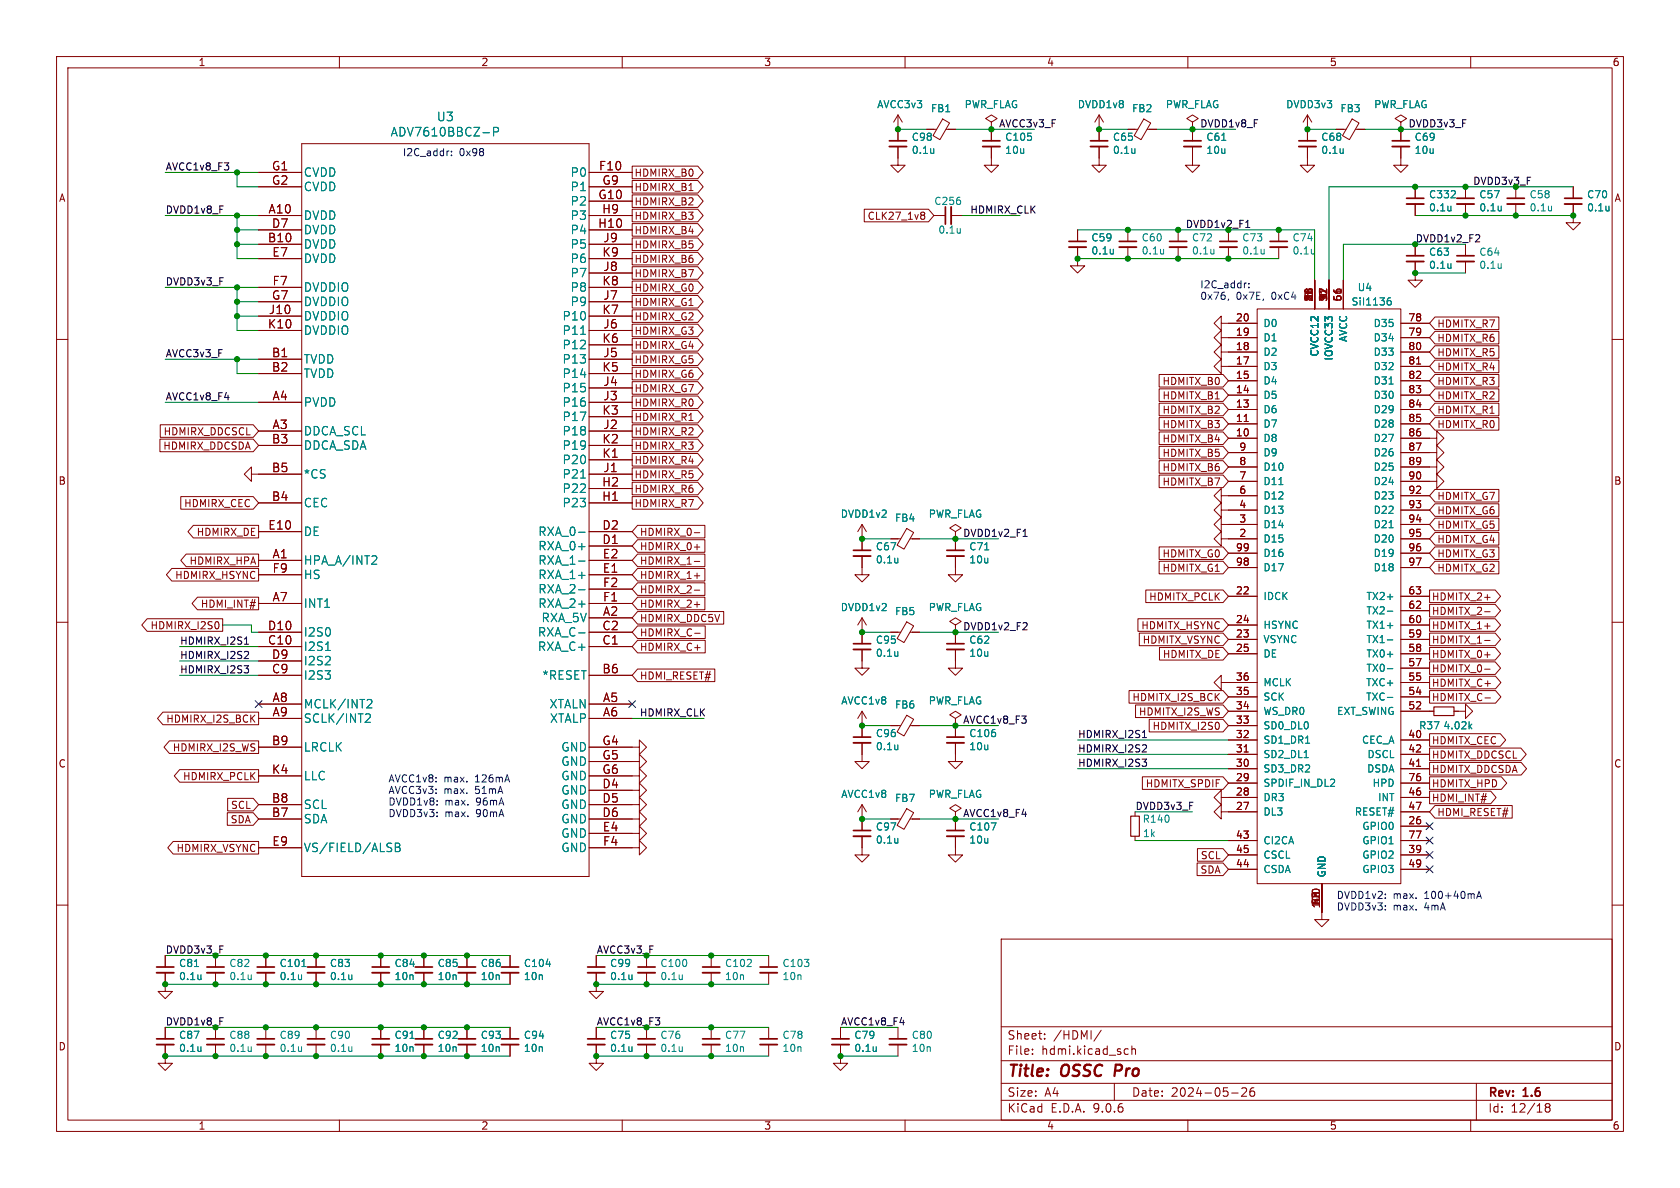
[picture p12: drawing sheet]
<svg xmlns="http://www.w3.org/2000/svg" width="297mm" height="210mm" viewBox="0 0 297 210" stroke-linecap="round" stroke-linejoin="round" font-family="sans-serif">
<defs><g id="words">
<g font-size="2.8" fill="#840000">
<text x="178" y="190.9">Title:</text>
<text x="187.7" y="190.9">OSSC</text>
<text x="197.9" y="190.9">Pro</text>
</g>
<g font-size="2.1" fill="#008484">
<text x="77.1" y="21.6">U3</text>
<text x="69" y="24.3">ADV7610BBCZ-P</text>
<text x="53.6" y="31.5">CVDD</text>
<text x="53.6" y="34">CVDD</text>
<text x="100.8" y="31.5">P0</text>
<text x="100.8" y="34">P1</text>
<text x="53.6" y="39.1">DVDD</text>
<text x="53.6" y="41.6">DVDD</text>
<text x="100.8" y="36.5">P2</text>
<text x="100.8" y="39.1">P3</text>
<text x="100.8" y="41.6">P4</text>
<text x="53.6" y="44.2">DVDD</text>
<text x="53.6" y="46.7">DVDD</text>
<text x="100.8" y="44.2">P5</text>
<text x="100.8" y="46.7">P6</text>
<text x="53.6" y="51.8">DVDDIO</text>
<text x="100.8" y="49.2">P7</text>
<text x="100.8" y="51.8">P8</text>
<text x="53.6" y="54.3">DVDDIO</text>
<text x="53.6" y="56.9">DVDDIO</text>
<text x="53.6" y="59.4">DVDDIO</text>
<text x="99.4" y="56.9">P10</text>
<text x="99.4" y="59.4">P11</text>
<text x="100.8" y="54.3">P9</text>
<text x="53.6" y="64.5">TVDD</text>
<text x="99.4" y="61.9">P12</text>
<text x="99.4" y="64.5">P13</text>
<text x="53.6" y="67">TVDD</text>
<text x="99.4" y="67">P14</text>
<text x="99.4" y="69.6">P15</text>
<text x="53.6" y="72.1">PVDD</text>
<text x="53.6" y="77.2">DDCA_SCL</text>
<text x="99.4" y="72.1">P16</text>
<text x="99.4" y="74.6">P17</text>
<text x="99.4" y="77.2">P18</text>
<text x="53.6" y="79.7">DDCA_SDA</text>
<text x="99.4" y="79.7">P19</text>
<text x="99.4" y="82.3">P20</text>
<text x="53.6" y="84.8">*CS</text>
<text x="53.6" y="89.9">CEC</text>
<text x="99.4" y="84.8">P21</text>
<text x="99.4" y="87.3">P22</text>
<text x="99.4" y="89.9">P23</text>
<text x="53.6" y="95">DE</text>
<text x="95.1" y="95">RXA_0-</text>
<text x="53.6" y="100">HPA_A/INT2</text>
<text x="95.1" y="97.5">RXA_0+</text>
<text x="95.1" y="100">RXA_1-</text>
<text x="53.6" y="102.6">HS</text>
<text x="53.6" y="107.7">INT1</text>
<text x="95.1" y="102.6">RXA_1+</text>
<text x="95.1" y="105.1">RXA_2-</text>
<text x="95.1" y="107.7">RXA_2+</text>
<text x="53.6" y="112.7">I2S0</text>
<text x="95" y="112.7">RXA_C-</text>
<text x="95.7" y="110.2">RXA_5V</text>
<text x="53.6" y="115.3">I2S1</text>
<text x="53.6" y="117.8">I2S2</text>
<text x="95" y="115.3">RXA_C+</text>
<text x="53.6" y="120.4">I2S3</text>
<text x="53.6" y="125.4">MCLK/INT2</text>
<text x="95.8" y="120.4">*RESET</text>
<text x="97.1" y="125.4">XTALN</text>
<text x="53.6" y="128">SCLK/INT2</text>
<text x="97.2" y="128">XTALP</text>
<text x="53.6" y="133.1">LRCLK</text>
<text x="99.2" y="133.1">GND</text>
<text x="99.2" y="135.6">GND</text>
<text x="53.6" y="138.1">LLC</text>
<text x="53.6" y="143.2">SCL</text>
<text x="99.2" y="138.1">GND</text>
<text x="99.2" y="140.7">GND</text>
<text x="99.2" y="143.2">GND</text>
<text x="53.6" y="145.8">SDA</text>
<text x="99.2" y="145.8">GND</text>
<text x="99.2" y="148.3">GND</text>
<text x="53.6" y="150.8">VS/FIELD/ALSB</text>
<text x="99.2" y="150.8">GND</text>
</g>
<g font-size="2.1" fill="#840000">
<text x="48" y="30.2">G1</text>
<text x="48" y="32.8">G2</text>
<text x="105.7" y="35.3">G10</text>
<text x="105.8" y="30.2">F10</text>
<text x="106.4" y="32.8">G9</text>
<text x="47.4" y="37.8">A10</text>
<text x="48" y="40.4">D7</text>
<text x="105.7" y="40.4">H10</text>
<text x="106.4" y="37.8">H9</text>
<text x="47.3" y="42.9">B10</text>
<text x="48.1" y="45.5">E7</text>
<text x="106.4" y="45.5">K9</text>
<text x="106.6" y="42.9">J9</text>
<text x="48" y="53.1">G7</text>
<text x="48.1" y="50.5">F7</text>
<text x="106.4" y="50.5">K8</text>
<text x="106.6" y="48">J8</text>
<text x="106.6" y="53.1">J7</text>
<text x="47.3" y="58.2">K10</text>
<text x="47.5" y="55.6">J10</text>
<text x="106.4" y="55.6">K7</text>
<text x="106.6" y="58.2">J6</text>
<text x="48" y="63.2">B1</text>
<text x="48" y="65.8">B2</text>
<text x="106.4" y="60.7">K6</text>
<text x="106.4" y="65.8">K5</text>
<text x="106.6" y="63.2">J5</text>
<text x="48.1" y="70.9">A4</text>
<text x="106.6" y="68.3">J4</text>
<text x="106.6" y="70.9">J3</text>
<text x="48.1" y="75.9">A3</text>
<text x="106.4" y="73.4">K3</text>
<text x="106.6" y="75.9">J2</text>
<text x="48" y="78.5">B3</text>
<text x="48" y="83.6">B5</text>
<text x="106.4" y="78.5">K2</text>
<text x="106.4" y="81">K1</text>
<text x="106.6" y="83.6">J1</text>
<text x="48" y="88.6">B4</text>
<text x="106.4" y="86.1">H2</text>
<text x="106.4" y="88.6">H1</text>
<text x="47.3" y="93.7">E10</text>
<text x="106.4" y="93.7">D2</text>
<text x="48.1" y="98.8">A1</text>
<text x="48.1" y="101.3">F9</text>
<text x="106.4" y="96.3">D1</text>
<text x="106.5" y="98.8">E2</text>
<text x="106.5" y="101.3">E1</text>
<text x="48.1" y="106.4">A7</text>
<text x="106.5" y="103.9">F2</text>
<text x="106.5" y="106.4">F1</text>
<text x="47.3" y="111.5">D10</text>
<text x="106.4" y="111.5">C2</text>
<text x="106.5" y="109">A2</text>
<text x="47.3" y="114">C10</text>
<text x="48" y="116.6">D9</text>
<text x="48" y="119.1">C9</text>
<text x="106.4" y="114">C1</text>
<text x="106.4" y="119.1">B6</text>
<text x="48.1" y="124.2">A8</text>
<text x="106.5" y="124.2">A5</text>
<text x="48" y="131.8">B9</text>
<text x="48.1" y="126.7">A9</text>
<text x="106.4" y="131.8">G4</text>
<text x="106.5" y="126.7">A6</text>
<text x="48" y="136.9">K4</text>
<text x="106.4" y="134.4">G5</text>
<text x="106.4" y="136.9">G6</text>
<text x="48" y="142">B8</text>
<text x="106.4" y="139.4">D4</text>
<text x="106.4" y="142">D5</text>
<text x="48" y="144.5">B7</text>
<text x="48.1" y="149.6">E9</text>
<text x="106.4" y="144.5">D6</text>
<text x="106.5" y="147.1">E4</text>
<text x="106.5" y="149.6">F4</text>
<text x="178" y="184">Sheet:</text>
<text x="186.2" y="184">/HDMI/</text>
<text x="178" y="186.7">File:</text>
<text x="184.1" y="186.7">hdmi.kicad_sch</text>
<text x="178" y="196.9">KiCad</text>
<text x="178" y="194.1">Size:</text>
<text x="184.7" y="194.1">A4</text>
<text x="185.7" y="196.9">E.D.A.</text>
<text x="193.3" y="196.9">9.0.6</text>
<text x="200" y="194.1">Date:</text>
<text x="207" y="194.1">2024-05-26</text>
<text x="263" y="194.3">Rev:</text>
<text x="263" y="196.9">Id:</text>
<text x="267.1" y="196.9">12/18</text>
<text x="269.4" y="194.3">1.6</text>
</g>
<g font-size="1.8" fill="#840000">
<text x="35" y="11.9">1</text>
<text x="85" y="11.9">2</text>
<text x="135" y="11.9">3</text>
<text x="185" y="11.9">4</text>
<text x="235" y="11.9">5</text>
<text x="285" y="11.9">6</text>
<text x="10.3" y="35.9">A</text>
<text x="112.1" y="34">HDMIRX_B1</text>
<text x="112.1" y="31.4">HDMIRX_B0</text>
<text x="285.3" y="35.9">A</text>
<text x="112.1" y="41.6">HDMIRX_B4</text>
<text x="112.1" y="36.5">HDMIRX_B2</text>
<text x="112.1" y="39.1">HDMIRX_B3</text>
<text x="153.3" y="39.1">CLK27_1v8</text>
<text x="112.1" y="46.7">HDMIRX_B6</text>
<text x="112.1" y="44.1">HDMIRX_B5</text>
<text x="112.1" y="51.8">HDMIRX_G0</text>
<text x="112.1" y="49.2">HDMIRX_B7</text>
<text x="232.2" y="53.4" transform="rotate(-90 232.2 53.4)">16</text>
<text x="232.2" y="53.4" transform="rotate(-90 232.2 53.4)">21</text>
<text x="232.2" y="53.4" transform="rotate(-90 232.2 53.4)">85</text>
<text x="234.7" y="53.4" transform="rotate(-90 234.7 53.4)">12</text>
<text x="234.7" y="53.4" transform="rotate(-90 234.7 53.4)">91</text>
<text x="234.7" y="52.8" transform="rotate(-90 234.7 52.8)">1</text>
<text x="237.2" y="53.4" transform="rotate(-90 237.2 53.4)">56</text>
<text x="237.2" y="53.4" transform="rotate(-90 237.2 53.4)">61</text>
<text x="112.1" y="54.3">HDMIRX_G1</text>
<text x="112.1" y="59.4">HDMIRX_G3</text>
<text x="112.1" y="56.8">HDMIRX_G2</text>
<text x="218.4" y="56.9">20</text>
<text x="218.4" y="59.4">19</text>
<text x="248.9" y="56.9">78</text>
<text x="248.9" y="59.4">79</text>
<text x="254" y="58.1">HDMITX_R7</text>
<text x="112.1" y="64.5">HDMIRX_G5</text>
<text x="112.1" y="61.9">HDMIRX_G4</text>
<text x="218.4" y="62">18</text>
<text x="218.4" y="64.5">17</text>
<text x="248.9" y="62">80</text>
<text x="248.9" y="64.5">81</text>
<text x="254" y="65.7">HDMITX_R4</text>
<text x="254" y="63.2">HDMITX_R5</text>
<text x="254" y="60.6">HDMITX_R6</text>
<text x="112.1" y="67">HDMIRX_G6</text>
<text x="112.1" y="69.5">HDMIRX_G7</text>
<text x="205.4" y="70.8">HDMITX_B1</text>
<text x="205.4" y="68.3">HDMITX_B0</text>
<text x="218.4" y="67.1">15</text>
<text x="218.4" y="69.6">14</text>
<text x="248.9" y="67.1">82</text>
<text x="248.9" y="69.6">83</text>
<text x="254" y="68.3">HDMITX_R3</text>
<text x="254" y="70.8">HDMITX_R2</text>
<text x="28.8" y="77.2">HDMIRX_DDCSCL</text>
<text x="112.1" y="77.2">HDMIRX_R2</text>
<text x="112.1" y="74.6">HDMIRX_R1</text>
<text x="112.1" y="72.1">HDMIRX_R0</text>
<text x="205.4" y="75.9">HDMITX_B3</text>
<text x="205.4" y="73.3">HDMITX_B2</text>
<text x="218.4" y="72.1">13</text>
<text x="218.4" y="74.7">11</text>
<text x="218.4" y="77.2">10</text>
<text x="248.9" y="72.1">84</text>
<text x="248.9" y="74.7">85</text>
<text x="248.9" y="77.2">86</text>
<text x="254" y="73.3">HDMITX_R1</text>
<text x="254" y="75.9">HDMITX_R0</text>
<text x="28.8" y="79.7">HDMIRX_DDCSDA</text>
<text x="112.1" y="82.2">HDMIRX_R4</text>
<text x="112.1" y="79.7">HDMIRX_R3</text>
<text x="205.4" y="78.4">HDMITX_B4</text>
<text x="205.4" y="81">HDMITX_B5</text>
<text x="205.4" y="83.5">HDMITX_B6</text>
<text x="219" y="79.8">9</text>
<text x="219" y="82.3">8</text>
<text x="248.9" y="79.8">87</text>
<text x="248.9" y="82.3">89</text>
<text x="10.3" y="85.9">B</text>
<text x="32.5" y="89.9">HDMIRX_CEC</text>
<text x="112.1" y="89.9">HDMIRX_R7</text>
<text x="112.1" y="87.3">HDMIRX_R6</text>
<text x="112.1" y="84.8">HDMIRX_R5</text>
<text x="205.4" y="86">HDMITX_B7</text>
<text x="219" y="84.8">7</text>
<text x="219" y="87.4">6</text>
<text x="219" y="89.9">4</text>
<text x="248.9" y="84.8">90</text>
<text x="248.9" y="87.4">92</text>
<text x="248.9" y="89.9">93</text>
<text x="254" y="88.6">HDMITX_G7</text>
<text x="285.3" y="85.9">B</text>
<text x="34.7" y="94.9">HDMIRX_DE</text>
<text x="113" y="94.9">HDMIRX_0-</text>
<text x="219" y="92.5">3</text>
<text x="219" y="95">2</text>
<text x="248.9" y="92.5">94</text>
<text x="248.9" y="95">95</text>
<text x="254" y="91.1">HDMITX_G6</text>
<text x="254" y="93.7">HDMITX_G5</text>
<text x="33.4" y="100">HDMIRX_HPA</text>
<text x="113" y="97.5">HDMIRX_0+</text>
<text x="113" y="100">HDMIRX_1-</text>
<text x="205.4" y="101.3">HDMITX_G1</text>
<text x="205.4" y="98.7">HDMITX_G0</text>
<text x="218.4" y="97.5">99</text>
<text x="218.4" y="100.1">98</text>
<text x="248.9" y="97.5">96</text>
<text x="248.9" y="100.1">97</text>
<text x="254" y="98.7">HDMITX_G3</text>
<text x="254" y="96.2">HDMITX_G4</text>
<text x="254" y="101.3">HDMITX_G2</text>
<text x="30.9" y="102.6">HDMIRX_HSYNC</text>
<text x="35.4" y="107.6">HDMI_INT#</text>
<text x="113" y="105.1">HDMIRX_2-</text>
<text x="113" y="102.6">HDMIRX_1+</text>
<text x="113" y="107.6">HDMIRX_2+</text>
<text x="203.1" y="106.4">HDMITX_PCLK</text>
<text x="218.4" y="105.2">22</text>
<text x="248.9" y="105.2">63</text>
<text x="248.9" y="107.7">62</text>
<text x="253" y="106.4">HDMITX_2+</text>
<text x="26.5" y="111.4">HDMIRX_I2S0</text>
<text x="113" y="110.2">HDMIRX_DDC5V</text>
<text x="113" y="112.7">HDMIRX_C-</text>
<text x="201.7" y="111.4">HDMITX_HSYNC</text>
<text x="201.9" y="114">HDMITX_VSYNC</text>
<text x="218.4" y="110.2">24</text>
<text x="218.4" y="112.8">23</text>
<text x="248.9" y="110.2">60</text>
<text x="248.9" y="112.8">59</text>
<text x="253" y="114">HDMITX_1-</text>
<text x="253" y="111.4">HDMITX_1+</text>
<text x="253" y="108.9">HDMITX_2-</text>
<text x="113" y="115.3">HDMIRX_C+</text>
<text x="205.5" y="116.5">HDMITX_DE</text>
<text x="218.4" y="115.3">25</text>
<text x="248.9" y="115.3">58</text>
<text x="248.9" y="117.9">57</text>
<text x="253" y="116.5">HDMITX_0+</text>
<text x="253" y="119.1">HDMITX_0-</text>
<text x="113" y="120.3">HDMI_RESET#</text>
<text x="200.1" y="124.1">HDMITX_I2S_BCK</text>
<text x="218.4" y="120.4">36</text>
<text x="218.4" y="122.9">35</text>
<text x="218.4" y="125.5">34</text>
<text x="248.9" y="120.4">55</text>
<text x="248.9" y="122.9">54</text>
<text x="248.9" y="125.5">52</text>
<text x="253" y="124.1">HDMITX_C-</text>
<text x="253" y="121.6">HDMITX_C+</text>
<text x="29.3" y="128">HDMIRX_I2S_BCK</text>
<text x="201.2" y="126.7">HDMITX_I2S_WS</text>
<text x="203.7" y="129.2">HDMITX_I2S0</text>
<text x="218.4" y="128">33</text>
<text x="218.4" y="130.6">32</text>
<text x="248.9" y="130.6">40</text>
<text x="253" y="131.8">HDMITX_CEC</text>
<text x="10.3" y="135.9">C</text>
<text x="30.4" y="133">HDMIRX_I2S_WS</text>
<text x="218.4" y="133.1">31</text>
<text x="218.4" y="135.6">30</text>
<text x="248.9" y="133.1">42</text>
<text x="248.9" y="135.6">41</text>
<text x="253" y="134.3">HDMITX_DDCSCL</text>
<text x="253" y="136.8">HDMITX_DDCSDA</text>
<text x="285.3" y="135.9">C</text>
<text x="32.3" y="138.1">HDMIRX_PCLK</text>
<text x="40.7" y="143.2">SCL</text>
<text x="202.5" y="139.4">HDMITX_SPDIF</text>
<text x="218.4" y="138.2">29</text>
<text x="218.4" y="140.7">28</text>
<text x="218.4" y="143.3">27</text>
<text x="248.9" y="138.2">76</text>
<text x="248.9" y="140.7">46</text>
<text x="248.9" y="143.3">47</text>
<text x="253" y="139.4">HDMITX_HPD</text>
<text x="253" y="141.9">HDMI_INT#</text>
<text x="40.7" y="145.7">SDA</text>
<text x="218.4" y="148.3">43</text>
<text x="248.9" y="145.8">26</text>
<text x="248.9" y="148.3">77</text>
<text x="254" y="144.5">HDMI_RESET#</text>
<text x="31.1" y="150.8">HDMIRX_VSYNC</text>
<text x="212.1" y="154.6">SDA</text>
<text x="212.2" y="152.1">SCL</text>
<text x="218.4" y="150.9">45</text>
<text x="218.4" y="153.4">44</text>
<text x="248.9" y="150.9">39</text>
<text x="248.9" y="153.4">49</text>
<text x="233.4" y="160.1" transform="rotate(-90 233.4 160.1)">53</text>
<text x="233.4" y="160.1" transform="rotate(-90 233.4 160.1)">EP</text>
<text x="10.3" y="185.9">D</text>
<text x="285.3" y="185.9">D</text>
<text x="35" y="199.9">1</text>
<text x="85" y="199.9">2</text>
<text x="135" y="199.9">3</text>
<text x="185" y="199.9">4</text>
<text x="235" y="199.9">5</text>
<text x="285" y="199.9">6</text>
</g>
<g font-size="1.8" fill="#008484">
<text x="155" y="19.3">AVCC3v3</text>
<text x="164.5" y="20">FB1</text>
<text x="170.4" y="19.3">PWR_FLAG</text>
<text x="190.4" y="19.3">DVDD1v8</text>
<text x="200" y="20">FB2</text>
<text x="206" y="19.3">PWR_FLAG</text>
<text x="227.3" y="19.3">DVDD3v3</text>
<text x="236.9" y="20">FB3</text>
<text x="242.8" y="19.3">PWR_FLAG</text>
<text x="161.1" y="25.1">C98</text>
<text x="161.1" y="27.4">0.1u</text>
<text x="177.6" y="25.1">C105</text>
<text x="177.6" y="27.4">10u</text>
<text x="196.7" y="25.1">C65</text>
<text x="196.7" y="27.4">0.1u</text>
<text x="213.2" y="25.1">C61</text>
<text x="213.2" y="27.4">10u</text>
<text x="233.5" y="25.1">C68</text>
<text x="233.5" y="27.4">0.1u</text>
<text x="250" y="25.1">C69</text>
<text x="250" y="27.4">10u</text>
<text x="252.5" y="35.3">C332</text>
<text x="261.4" y="35.3">C57</text>
<text x="270.3" y="35.3">C58</text>
<text x="280.5" y="35.3">C70</text>
<text x="165.1" y="36.4">C256</text>
<text x="165.8" y="41.5">0.1u</text>
<text x="252.5" y="37.6">0.1u</text>
<text x="261.4" y="37.6">0.1u</text>
<text x="270.3" y="37.6">0.1u</text>
<text x="280.5" y="37.6">0.1u</text>
<text x="192.8" y="42.9">C59</text>
<text x="192.8" y="45.2">0.1u</text>
<text x="201.7" y="42.9">C60</text>
<text x="201.7" y="45.2">0.1u</text>
<text x="210.6" y="42.9">C72</text>
<text x="210.6" y="45.2">0.1u</text>
<text x="219.5" y="42.9">C73</text>
<text x="219.5" y="45.2">0.1u</text>
<text x="228.4" y="42.9">C74</text>
<text x="228.4" y="45.2">0.1u</text>
<text x="252.5" y="45.4">C63</text>
<text x="252.5" y="47.7">0.1u</text>
<text x="261.4" y="45.4">C64</text>
<text x="261.4" y="47.7">0.1u</text>
<text x="239.9" y="51.7">U4</text>
<text x="223.3" y="58">D0</text>
<text x="238.8" y="54.2">SiI1136</text>
<text x="242.7" y="58">D35</text>
<text x="223.3" y="60.6">D1</text>
<text x="223.3" y="63.1">D2</text>
<text x="223.3" y="65.6">D3</text>
<text x="233.3" y="63.1" transform="rotate(-90 233.3 63.1)">CVCC12</text>
<text x="235.8" y="63.8" transform="rotate(-90 235.8 63.8)">IOVCC33</text>
<text x="238.4" y="60.5" transform="rotate(-90 238.4 60.5)">AVCC</text>
<text x="242.7" y="60.6">D34</text>
<text x="242.7" y="63.1">D33</text>
<text x="242.7" y="65.6">D32</text>
<text x="223.3" y="68.2">D4</text>
<text x="223.3" y="70.7">D5</text>
<text x="242.7" y="68.2">D31</text>
<text x="242.7" y="70.7">D30</text>
<text x="223.3" y="73.3">D6</text>
<text x="223.3" y="75.8">D7</text>
<text x="242.7" y="73.3">D29</text>
<text x="242.7" y="75.8">D28</text>
<text x="223.3" y="78.3">D8</text>
<text x="223.3" y="80.9">D9</text>
<text x="223.3" y="83.4">D10</text>
<text x="242.7" y="78.3">D27</text>
<text x="242.7" y="80.9">D26</text>
<text x="242.7" y="83.4">D25</text>
<text x="223.3" y="86">D11</text>
<text x="223.3" y="88.5">D12</text>
<text x="242.7" y="86">D24</text>
<text x="242.7" y="88.5">D23</text>
<text x="148.5" y="91.7">DVDD1v2</text>
<text x="158.1" y="92.4">FB4</text>
<text x="164.1" y="91.7">PWR_FLAG</text>
<text x="223.3" y="91">D13</text>
<text x="223.3" y="93.6">D14</text>
<text x="242.7" y="91">D22</text>
<text x="242.7" y="93.6">D21</text>
<text x="154.7" y="97.5">C67</text>
<text x="154.7" y="99.8">0.1u</text>
<text x="171.3" y="97.5">C71</text>
<text x="171.3" y="99.8">10u</text>
<text x="223.3" y="96.1">D15</text>
<text x="223.3" y="98.7">D16</text>
<text x="223.3" y="101.2">D17</text>
<text x="242.7" y="96.1">D20</text>
<text x="242.7" y="98.7">D19</text>
<text x="242.7" y="101.2">D18</text>
<text x="223.3" y="106.3">IDCK</text>
<text x="241.5" y="106.3">TX2+</text>
<text x="148.5" y="108.2">DVDD1v2</text>
<text x="154.7" y="114">C95</text>
<text x="158.1" y="108.9">FB5</text>
<text x="164.1" y="108.2">PWR_FLAG</text>
<text x="171.3" y="114">C62</text>
<text x="223.3" y="111.4">HSYNC</text>
<text x="223.3" y="113.9">VSYNC</text>
<text x="241.5" y="108.8">TX2-</text>
<text x="241.5" y="111.4">TX1+</text>
<text x="241.5" y="113.9">TX1-</text>
<text x="154.7" y="116.3">0.1u</text>
<text x="171.3" y="116.3">10u</text>
<text x="223.3" y="116.4">DE</text>
<text x="241.5" y="116.4">TX0+</text>
<text x="241.5" y="119">TX0-</text>
<text x="148.6" y="124.7">AVCC1v8</text>
<text x="158.1" y="125.5">FB6</text>
<text x="164.1" y="124.7">PWR_FLAG</text>
<text x="223.3" y="121.5">MCLK</text>
<text x="223.3" y="124.1">SCK</text>
<text x="241.4" y="121.5">TXC+</text>
<text x="241.4" y="124.1">TXC-</text>
<text x="154.7" y="130.5">C96</text>
<text x="171.3" y="130.5">C106</text>
<text x="223.3" y="126.6">WS_DR0</text>
<text x="223.3" y="129.1">SD0_DL0</text>
<text x="223.3" y="131.7">SD1_DR1</text>
<text x="236.3" y="126.6">EXT_SWING</text>
<text x="240.7" y="131.7">CEC_A</text>
<text x="250.8" y="129.1">R37</text>
<text x="255.1" y="129.1">4.02k</text>
<text x="154.7" y="132.8">0.1u</text>
<text x="171.3" y="132.8">10u</text>
<text x="223.3" y="134.2">SD2_DL1</text>
<text x="223.3" y="136.8">SD3_DR2</text>
<text x="241.6" y="136.8">DSDA</text>
<text x="241.7" y="134.2">DSCL</text>
<text x="148.6" y="141.2">AVCC1v8</text>
<text x="158.1" y="142">FB7</text>
<text x="164.1" y="141.2">PWR_FLAG</text>
<text x="223.3" y="139.3">SPDIF_IN_DL2</text>
<text x="223.3" y="141.8">DR3</text>
<text x="242.6" y="139.3">HPD</text>
<text x="243.5" y="141.8">INT</text>
<text x="154.7" y="147">C97</text>
<text x="154.7" y="149.3">0.1u</text>
<text x="171.3" y="147">C107</text>
<text x="171.3" y="149.3">10u</text>
<text x="201.9" y="145.6">R140</text>
<text x="202" y="148.2">1k</text>
<text x="223.3" y="144.4">DL3</text>
<text x="223.3" y="149.5">CI2CA</text>
<text x="239.4" y="144.4">RESET#</text>
<text x="240.7" y="146.9">GPIO0</text>
<text x="240.7" y="149.5">GPIO1</text>
<text x="223.3" y="152">CSCL</text>
<text x="223.3" y="154.5">CSDA</text>
<text x="234.5" y="155.2" transform="rotate(-90 234.5 155.2)">GND</text>
<text x="240.7" y="152">GPIO2</text>
<text x="240.7" y="154.5">GPIO3</text>
<text x="31.6" y="171.1">C81</text>
<text x="31.6" y="173.5">0.1u</text>
<text x="40.4" y="171.1">C82</text>
<text x="40.4" y="173.5">0.1u</text>
<text x="49.3" y="171.1">C101</text>
<text x="49.3" y="173.5">0.1u</text>
<text x="58.2" y="171.1">C83</text>
<text x="58.2" y="173.5">0.1u</text>
<text x="69.7" y="171.1">C84</text>
<text x="69.7" y="173.5">10n</text>
<text x="77.3" y="171.1">C85</text>
<text x="77.3" y="173.5">10n</text>
<text x="84.9" y="171.1">C86</text>
<text x="84.9" y="173.5">10n</text>
<text x="92.5" y="171.1">C104</text>
<text x="92.5" y="173.5">10n</text>
<text x="107.8" y="171.1">C99</text>
<text x="107.8" y="173.5">0.1u</text>
<text x="116.6" y="171.1">C100</text>
<text x="116.6" y="173.5">0.1u</text>
<text x="128.1" y="171.1">C102</text>
<text x="128.1" y="173.5">10n</text>
<text x="138.2" y="171.1">C103</text>
<text x="138.2" y="173.5">10n</text>
<text x="31.6" y="183.8">C87</text>
<text x="40.4" y="183.8">C88</text>
<text x="49.3" y="183.8">C89</text>
<text x="58.2" y="183.8">C90</text>
<text x="69.7" y="183.8">C91</text>
<text x="77.3" y="183.8">C92</text>
<text x="84.9" y="183.8">C93</text>
<text x="92.5" y="183.8">C94</text>
<text x="107.8" y="183.8">C75</text>
<text x="116.6" y="183.8">C76</text>
<text x="128.1" y="183.8">C77</text>
<text x="138.2" y="183.8">C78</text>
<text x="150.9" y="183.8">C79</text>
<text x="161.1" y="183.8">C80</text>
<text x="31.6" y="186.2">0.1u</text>
<text x="40.4" y="186.2">0.1u</text>
<text x="49.3" y="186.2">0.1u</text>
<text x="58.2" y="186.2">0.1u</text>
<text x="69.7" y="186.2">10n</text>
<text x="77.3" y="186.2">10n</text>
<text x="84.9" y="186.2">10n</text>
<text x="92.5" y="186.2">10n</text>
<text x="107.8" y="186.2">0.1u</text>
<text x="116.6" y="186.2">0.1u</text>
<text x="128.1" y="186.2">10n</text>
<text x="138.2" y="186.2">10n</text>
<text x="150.9" y="186.2">0.1u</text>
<text x="161.1" y="186.2">10n</text>
</g>
<g font-size="1.8">
<text x="176.5" y="22.6">AVCC3v3_F</text>
<text x="212.1" y="22.6">DVDD1v8_F</text>
<text x="248.9" y="22.6">DVDD3v3_F</text>
<text x="29.2" y="30.2">AVCC1v8_F3</text>
<text x="29.2" y="37.8">DVDD1v8_F</text>
<text x="171.4" y="37.8">HDMIRX_CLK</text>
<text x="29.2" y="50.5">DVDD3v3_F</text>
<text x="29.2" y="63.2">AVCC3v3_F</text>
<text x="29.2" y="70.9">AVCC1v8_F4</text>
<text x="170.2" y="95">DVDD1v2_F1</text>
<text x="170.2" y="111.5">DVDD1v2_F2</text>
<text x="31.7" y="119.1">HDMIRX_I2S3</text>
<text x="31.7" y="116.6">HDMIRX_I2S2</text>
<text x="31.7" y="114">HDMIRX_I2S1</text>
<text x="113" y="126.7">HDMIRX_CLK</text>
<text x="170.2" y="128">AVCC1v8_F3</text>
<text x="190.5" y="130.5">HDMIRX_I2S1</text>
<text x="190.5" y="135.6">HDMIRX_I2S3</text>
<text x="190.5" y="133.1">HDMIRX_I2S2</text>
<text x="200.7" y="143.2">DVDD3v3_F</text>
<text x="170.2" y="144.5">AVCC1v8_F4</text>
<text x="148.6" y="181.3">AVCC1v8_F4</text>
</g>
<g font-size="1.8" fill="#0000c2">
<text x="71.1" y="27.7">I2C_addr:</text>
<text x="81.2" y="27.7">0x98</text>
<text x="212.1" y="51">I2C_addr:</text>
<text x="212.1" y="53.1">0x76,</text>
<text x="218.5" y="53.1">0x7E,</text>
<text x="224.9" y="53.1">0xC4</text>
<text x="68.6" y="138.4">AVCC1v8:</text>
<text x="68.6" y="140.4">AVCC3v3:</text>
<text x="68.6" y="142.5">DVDD1v8:</text>
<text x="78.5" y="138.4">max.</text>
<text x="78.5" y="140.4">max.</text>
<text x="78.6" y="142.5">max.</text>
<text x="84.1" y="138.4">126mA</text>
<text x="84.1" y="140.4">51mA</text>
<text x="84.3" y="142.5">96mA</text>
<text x="68.6" y="144.5">DVDD3v3:</text>
<text x="78.6" y="144.5">max.</text>
<text x="84.3" y="144.5">90mA</text>
<text x="236.2" y="159">DVDD1v2:</text>
<text x="236.2" y="161">DVDD3v3:</text>
<text x="246.3" y="159">max.</text>
<text x="246.3" y="161">max.</text>
<text x="251.9" y="159">100+40mA</text>
<text x="251.9" y="161">4mA</text>
</g>
<g font-size="1.8" fill="#008400">
<text x="260.3" y="32.8">DVDD3v3_F</text>
<text x="209.5" y="40.4">DVDD1v2_F1</text>
<text x="250.2" y="42.9">DVDD1v2_F2</text>
<text x="29.2" y="168.6">DVDD3v3_F</text>
<text x="105.4" y="168.6">AVCC3v3_F</text>
<text x="29.2" y="181.3">DVDD1v8_F</text>
<text x="105.4" y="181.3">AVCC1v8_F3</text>
</g>
</g></defs>
<g fill="none" stroke="#840000" stroke-width=".18">
<path d="M10 10h277v190h-277zM12 12h273v186h-273zM60 10v2M110 10v2M160 10v2M210 10v2M260 10v2M45.7 30.5h7.6M45.7 33h7.6M45.7 38.1h7.6M53.3 25.4h50.8v129.5h-50.8zM104.1 30.5h7.7"/>
<path d="M104.1 33h7.7M104.1 38.1h7.7M104.1 35.6h7.7M111.8 31.9h11.6l.9 1.1-.9 1.1h-11.6zM111.8 29.4h11.6l.9 1.1-.9 1.1h-11.6zM111.8 39.5h11.6l.9 1.1-.9 1.2h-11.6zM111.8 34.4h11.6l.9 1.2-.9 1.1h-11.6zM111.8 37h11.6l.9 1.1-.9 1.1h-11.6zM121.8 33.7h.7M152.8 37h11.3l1 1.1-1 1.1h-11.3zM158.7 25.9v3.3h1.3l-1.3 1.3-1.2-1.3h1.2M158.7 20.3v4.6"/>
<path d="M158.7 20.3l-.7 1.3M158.7 20.3l.8 1.3M163 37.5h.2l.3 .2-.3 .3M163 38h.2M163.2 38l.3 .3v.2l-.1 .2-.4 .1M163.8 22.9h1.8M165.1 38.1h2M166.6 21l1.3 .7-1.7 3-1.3-.7zM167.3 22.9h1.6M168.1 38.1h2.1M175.3 21.6l1-.6-1-.7-1.1 .7 1.1 .6v1.3M175.3 22.9h.1"/>
<path d="M175.3 25.9v3.3h1.2l-1.2 1.3-1.3-1.3h1.3M175.3 22.9v2M194.3 25.9v3.3h1.3l-1.3 1.3-1.3-1.3h1.3M194.3 20.3v4.6M194.3 20.3l-.8 1.3M194.3 20.3l.8 1.3M199.4 22.9h1.7M202.2 21l1.2 .7-1.7 3-1.2-.7zM202.8 22.9h1.7M210.8 21.6l1-.6-1-.7-1 .7 1 .6v1.3M210.8 22.9h.1M210.8 25.9v3.3h1.3l-1.3 1.3-1.3-1.3h1.3"/>
<path d="M210.8 22.9v2M231.1 25.9v3.3h1.3l-1.3 1.3-1.2-1.3h1.2M231.1 20.3v4.6M231.1 20.3l-.7 1.3M231.1 20.3l.8 1.3M236.2 22.9h1.8M239 21l1.3 .7-1.7 3-1.3-.7zM239.6 22.9h1.7M247.6 21.6l1.1-.6-1.1-.7-1 .7 1 .6v1.3M247.6 22.9h.1M247.6 25.9v3.3h1.3l-1.3 1.3-1.2-1.3h1.2M247.6 22.9v2"/>
<path d="M250.2 33v2.1M250.2 36.1v2M259.1 33v2.1M259.1 36.1v2M268 33v2.1M268 36.1v2M278.1 36.1v3.3h1.3l-1.3 1.2-1.2-1.2h1.2M278.1 33v2.1M45.7 40.6h7.6M45.7 43.2h7.6M45.7 45.7h7.6M45.7 50.8h7.6"/>
<path d="M45.7 53.3h7.6M45.7 55.9h7.6M45.7 58.4h7.6M104.1 40.6h7.7M104.1 43.2h7.7M104.1 45.7h7.7M104.1 50.8h7.7M104.1 53.3h7.7M104.1 55.9h7.7M104.1 58.4h7.7M104.1 48.3h7.7M111.8 44.6h11.6l.9 1.1-.9 1.1h-11.6z"/>
<path d="M111.8 42.1h11.6l.9 1.1-.9 1.1h-11.6zM111.8 52.2h11.6l.9 1.1-.9 1.2h-11.6zM111.8 57.3h11.6l.9 1.1-.9 1.1h-11.6zM111.8 49.7h11.6l.9 1.1-.9 1.1h-11.6zM111.8 59.8h11.6l.9 1.2-.9 1.1h-11.6zM111.8 54.8h11.6l.9 1.1-.9 1.1h-11.6zM111.8 47.1h11.6l.9 1.2-.9 1.1h-11.6zM190.5 43.7v3.3h1.3l-1.3 1.3-1.3-1.3h1.3M190.5 40.6v2.1M199.4 40.6v2.1M199.4 43.7v2M208.3 40.6v2.1"/>
<path d="M208.3 43.7v2M215.9 57.2v-1.3l-1.3 1.3 1.3 1.2v-1.2h6.3M215.9 59.7v-1.3l-1.3 1.3 1.3 1.3v-1.3h6.3M217.2 40.6v2.1M217.2 43.7v2M222.2 54.6h25.4v101.6h-25.4zM226.1 40.6v2.1M226.1 43.7v2M232.4 49.5v5.1M234.9 49.5v5.1M237.5 49.5v5.1M247.6 57.2h5.1"/>
<path d="M247.6 59.7h5.1M250.2 46.2v3.3h1.3l-1.3 1.3-1.3-1.3h1.3M250.2 43.2v2M253.7 56h11.3v2.3h-11.3l-1-1.1zM253.7 58.6h11.3v2.2h-11.3l-1-1.1zM259.1 43.2v2M259.1 46.2v2.1M10 60h2M28.3 77.6h16.5l.9 1.1-.9 1.2h-16.5zM28.3 75.1h16.5l.9 1.1-.9 1.1h-16.5zM45.7 63.5h7.6M45.7 66h7.6"/>
<path d="M45.7 71.1h7.6M45.7 76.2h7.6M45.7 78.7h7.6M104.1 63.5h7.7M104.1 66h7.7M104.1 71.1h7.7M104.1 76.2h7.7M104.1 78.7h7.7M104.1 61h7.7M104.1 68.6h7.7M104.1 73.7h7.7M111.8 64.9h11.6l.9 1.1-.9 1.2h-11.6z"/>
<path d="M111.8 75.1h11.6l.9 1.1-.9 1.1h-11.6zM111.8 72.5h11.6l.9 1.2-.9 1.1h-11.6zM111.8 70h11.6l.9 1.1-.9 1.1h-11.6zM111.8 77.6h11.6l.9 1.1-.9 1.2h-11.6zM111.8 67.5h11.6l.9 1.1-.9 1.1h-11.6zM111.8 62.4h11.6l.9 1.1-.9 1.1h-11.6zM204.9 76.4h11.3l1 1.1-1 1.1h-11.3zM204.9 73.8h11.3l1 1.1-1 1.1h-11.3zM204.9 71.3h11.3l1 1.1-1 1.1h-11.3zM204.9 68.7h11.3l1 1.2-1 1.1h-11.3zM204.9 66.2h11.3l1 1.1-1 1.1h-11.3zM204.9 78.9h11.3l1 1.1-1 1.1h-11.3z"/>
<path d="M215.9 64.8v-1.3l-1.3 1.3 1.3 1.2v-1.2h6.3M215.9 62.2v-1.2l-1.3 1.2 1.3 1.3v-1.3h6.3M217.2 67.3h5M217.2 69.9h5M217.2 72.4h5M217.2 74.9h5M217.2 77.5h5M220 74.5h.7M247.6 77.5h6.4v-1.3l1.3 1.3-1.3 1.2v-1.2M247.6 62.2h5.1M247.6 64.8h5.1M247.6 67.3h5.1"/>
<path d="M247.6 69.9h5.1M247.6 72.4h5.1M247.6 74.9h5.1M250.4 64.4h.8M253.7 66.2h11.3v2.2h-11.3l-1-1.1zM253.7 63.7h11.3v2.2h-11.3l-1-1.1zM253.7 61.1h11.3v2.2h-11.3l-1-1.1zM253.7 71.3h11.3v2.2h-11.3l-1-1.1zM253.7 68.7h11.3v2.3h-11.3l-1-1.1zM253.7 73.8h11.3v2.2h-11.3l-1-1.1zM285 60h2M32 87.8h12.8l.9 1.1-.9 1.1h-12.8z"/>
<path d="M32.9 97.9h12.8v2.3h-12.8l-.9-1.1zM34.2 92.9h11.5v2.2h-11.5l-1-1.1zM44.4 83.8v-1.2l-1.2 1.2 1.2 1.3v-1.3h8.9M45.7 88.9h7.6M45.7 94h7.6M45.7 99.1h7.6M104.1 83.8h7.7M104.1 88.9h7.7M104.1 94h7.7M104.1 99.1h7.7M104.1 81.3h7.7M104.1 86.4h7.7"/>
<path d="M104.1 96.5h7.7M111.8 87.8h11.6l.9 1.1-.9 1.1h-11.6zM111.8 85.2h11.6l.9 1.2-.9 1.1h-11.6zM111.8 82.7h11.6l.9 1.1-.9 1.1h-11.6zM111.8 80.2h11.6l.9 1.1-.9 1.1h-11.6zM112.7 95.4h11.9v2.2h-11.9l-.9-1.1zM112.7 92.9h11.9v2.2h-11.9l-.9-1.1zM112.7 97.9h11.9v2.3h-11.9l-.9-1.1zM122.7 96.7h1M122.7 94.2h1M122.7 99.2h1M152.4 98.3v3.3h1.3l-1.3 1.3-1.3-1.3h1.3"/>
<path d="M152.4 92.7v4.6M152.4 92.7l-.8 1.3M152.4 92.7l.8 1.3M157.5 95.3h1.7M160.3 93.4l1.2 .7-1.7 3-1.2-.7zM160.9 95.3h1.7M168.9 94l1-.7-1-.6-1 .6 1 .7v1.3M168.9 95.3h.1M168.9 98.3v3.3h1.3l-1.3 1.3-1.3-1.3h1.3M168.9 95.3v2M204.9 84h11.3l1 1.1-1 1.1h-11.3zM204.9 81.4h11.3l1 1.2-1 1.1h-11.3z"/>
<path d="M204.9 99.2h11.3l1 1.1-1 1.1h-11.3zM204.9 96.7h11.3l1 1.1-1 1.1h-11.3zM215.9 95.3v-1.3l-1.3 1.3 1.3 1.2v-1.2h6.3M215.9 92.7v-1.3l-1.3 1.3 1.3 1.3v-1.3h6.3M215.9 90.2v-1.3l-1.3 1.3 1.3 1.2v-1.2h6.3M215.9 87.6v-1.2l-1.3 1.2 1.3 1.3v-1.3h6.3M217.2 80h5M217.2 82.6h5M217.2 85.1h5M217.2 97.8h5M247.6 80h6.4v-1.3l1.3 1.3-1.3 1.3v-1.3M247.6 82.6h6.4v-1.3l1.3 1.3-1.3 1.2v-1.2"/>
<path d="M247.6 85.1h6.4v-1.3l1.3 1.3-1.3 1.3v-1.3M247.6 87.6h5.1M247.6 90.2h5.1M247.6 92.7h5.1M247.6 95.3h5.1M247.6 97.8h5.1M253.7 96.7h11.3v2.2h-11.3l-1-1.1zM253.7 94.1h11.3v2.3h-11.3l-1-1.1zM253.7 99.2h11.3v2.2h-11.3l-1-1.1zM253.7 86.5h11.3v2.2h-11.3l-1-1.1zM253.7 89.1h11.3v2.2h-11.3l-1-1.1zM253.7 91.6h11.3v2.2h-11.3l-1-1.1z"/>
<path d="M10 110h2M26 109.4h13.4v2.2h-13.4l-.9-1.1zM30.4 100.5h15.3v2.2h-15.3l-1-1.1zM34.9 105.6h10.8v2.2h-10.8l-.9-1.1zM38.6 110.1v.8M45.7 101.6h7.6M45.7 106.7h7.6M45.7 111.8h7.6M45.7 114.3h7.6M45.7 116.8h7.6M45.7 119.4h7.6M104.1 101.6h7.7"/>
<path d="M104.1 106.7h7.7M104.1 111.8h7.7M104.1 114.3h7.7M104.1 119.4h7.7M104.1 104.1h7.7M104.1 109.2h7.7M112.7 113.2h12v2.2h-12l-.9-1.1zM112.7 103h11.9v2.3h-11.9l-.9-1.2zM112.7 118.3h13.7v2.2h-13.7l-.9-1.1zM112.7 108.1h15.2v2.2h-15.2l-.9-1.1zM112.7 100.5h11.9v2.2h-11.9l-.9-1.1zM112.7 110.6h12v2.3h-12l-.9-1.1z"/>
<path d="M112.7 105.6h11.9v2.2h-11.9l-.9-1.1zM122.7 104.3h1M122.7 101.8h1M122.7 106.9h1M122.8 111.9h1M152.4 114.8v3.3h1.3l-1.3 1.3-1.3-1.3h1.3M152.4 109.2v4.6M152.4 109.2l-.8 1.3M152.4 109.2l.8 1.3M157.5 111.8h1.7M160.3 109.9l1.2 .7-1.7 3-1.2-.7zM160.9 111.8h1.7"/>
<path d="M168.9 114.8v3.3h1.3l-1.3 1.3-1.3-1.3h1.3M168.9 110.5l1-.6-1-.7-1 .7 1 .6v1.3M168.9 111.8h.1M168.9 111.8v2M201.2 109.4h15l1 1.1-1 1.1h-15zM201.4 111.9h14.8l1 1.1-1 1.1h-14.8zM202.6 104.3h13.6l1 1.1-1 1.1h-13.6zM205 114.5h11.2l1 1.1-1 1.1h-11.2zM217.2 100.3h5M217.2 105.4h5M217.2 110.5h5M217.2 113h5"/>
<path d="M217.2 115.6h5M247.6 100.3h5.1M247.6 105.4h5.1M247.6 110.5h5.1M247.6 113h5.1M247.6 115.6h5.1M247.6 108h5.1M247.6 118.1h5.1M252.7 119.5h11.7l.9 1.2-.9 1.1h-11.7zM252.7 104.3h11.6l1 1.1-1 1.1h-11.6zM252.7 111.9h11.6l1 1.1-1 1.1h-11.6zM252.7 109.4h11.6l1 1.1-1 1.1h-11.6z"/>
<path d="M252.7 114.5h11.6l1 1.1-1 1.1h-11.6zM252.7 106.8h11.6l1 1.2-1 1.1h-11.6zM252.7 117h11.6l1 1.1-1 1.1h-11.6zM262.5 105.6h.9M262.5 113.2h.9M262.5 110.7h.9M262.5 115.8h.9M262.5 108.1h.9M262.5 118.3h.9M285 110h2M28.8 125.9h16.9v2.2h-16.9l-1-1.1zM29.9 131h15.8v2.2h-15.8l-.9-1.1z"/>
<path d="M31.8 136h13.9v2.3h-13.9l-1-1.1zM45.7 124.5h7.6M45.7 127h7.6M45.7 132.1h7.6M45.7 137.2h7.6M104.1 137.2h8.9v-1.3l1.3 1.3-1.3 1.2v-1.2M104.1 139.7h8.9v-1.3l1.3 1.3-1.3 1.3v-1.3M104.1 132.1h8.9v-1.3l1.3 1.3-1.3 1.3v-1.3M104.1 134.6h8.9v-1.2l1.3 1.2-1.3 1.3v-1.3M104.1 124.5h7.7M104.1 127h7.7M152.4 131.3v3.3h1.3l-1.3 1.3-1.3-1.3h1.3"/>
<path d="M152.4 125.7v4.6M152.4 125.7l-.8 1.3M152.4 125.7l.8 1.3M157.5 128.3h1.7M160.3 126.4l1.2 .8-1.7 2.9-1.2-.7zM160.9 128.3h1.7M168.9 127l1-.6-1-.7-1 .7 1 .6v1.3M168.9 128.3h.1M168.9 131.3v3.3h1.3l-1.3 1.3-1.3-1.3h1.3M168.9 128.3v2M199.6 122.1h16.6l1 1.1-1 1.1h-16.6zM200.7 124.6h15.5l1 1.1-1 1.1h-15.5z"/>
<path d="M202 137.3h14.2l1 1.1-1 1.1h-14.2zM203.2 127.2h13l1 1.1-1 1.1h-13zM215.9 120.7v-1.3l-1.3 1.3 1.3 1.2v-1.2h6.3M217.2 125.7h5M217.2 123.2h5M217.2 128.3h5M217.2 130.8h5M217.2 133.4h5M217.2 135.9h5M217.2 138.4h5M220 132.9h.7M247.6 125.7h5.9"/>
<path d="M247.6 120.7h5.1M247.6 123.2h5.1M247.6 130.8h5.1M247.6 133.4h5.1M247.6 135.9h5.1M247.6 138.4h5.1M250.4 135.5h.8M252.7 122.1h11.7l.9 1.1-.9 1.1h-11.7zM252.7 137.3h12.7l1 1.1-1 1.1h-12.7zM252.7 139.9h10.8l1 1.1-1 1.1h-10.8zM252.7 132.2h16.2l.9 1.2-.9 1.1h-16.2zM252.7 129.7h12.5l1 1.1-1 1.1h-12.5z"/>
<path d="M252.7 134.8h16.2l1 1.1-1 1.1h-16.2zM257 125.7h2.1v-1.2l1.2 1.2-1.2 1.3v-1.3M262.5 123.4h1M30.6 148.7h15.1v2.3h-15.1l-.9-1.1zM40.2 143.7h4.6l.9 1.1-.9 1.1h-4.6zM40.2 141.1h4.6l.9 1.1-.9 1.2h-4.6zM45.7 142.2h7.6M45.7 144.8h7.6M45.7 149.9h7.6M104.1 142.2h8.9v-1.2l1.3 1.2-1.3 1.3v-1.3M104.1 149.9h8.9v-1.3l1.3 1.3-1.3 1.2v-1.2M104.1 147.3h8.9v-1.2l1.3 1.2-1.3 1.3v-1.3"/>
<path d="M104.1 144.8h8.9v-1.3l1.3 1.3-1.3 1.3v-1.3M152.4 147.8v3.3h1.3l-1.3 1.3-1.3-1.3h1.3M152.4 142.2v4.6M152.4 142.2l-.8 1.3M152.4 142.2l.8 1.3M157.5 144.8h1.7M160.3 143l1.2 .7-1.7 2.9-1.2-.7zM160.9 144.8h1.7M168.9 147.8v3.3h1.3l-1.3 1.3-1.3-1.3h1.3M168.9 143.5l1-.6-1-.7-1 .7 1 .6v1.3M168.9 144.8h.1M168.9 144.8v2"/>
<path d="M200.7 143.5v.8M200.7 147.8v.8M211.6 152.6h4.6l1 1.1-1 1.1h-4.6zM211.7 150h4.5l1 1.1-1 1.1h-4.5zM215.9 143.5v-1.3l-1.3 1.3 1.3 1.3v-1.3h6.3M215.9 141v-1.3l-1.3 1.3 1.3 1.2v-1.2h6.3M217.2 148.6h5M217.2 151.1h5M217.2 153.7h5M233.7 156.2v6.4h1.2l-1.2 1.2-1.3-1.2h1.3M247.6 141h5.1M247.6 143.5h5.1"/>
<path d="M247.6 148.6h5.1M247.6 151.1h5.1M247.6 153.7h5.1M247.6 146.1h5.1M253.7 142.4h13.6v2.2h-13.6l-1-1.1zM10 160h2M29.2 172v3.3h1.3l-1.3 1.2-1.3-1.2h1.3M29.2 168.9v2M38.1 168.9v2M38.1 172v2M47 168.9v2M47 172v2"/>
<path d="M55.9 168.9v2M55.9 172v2M67.3 168.9v2M67.3 172v2M74.9 168.9v2M74.9 172v2M82.5 168.9v2M82.5 172v2M90.2 168.9v2M90.2 172v2M105.4 172v3.3h1.3l-1.3 1.2-1.3-1.2h1.3M105.4 168.9v2"/>
<path d="M114.3 168.9v2M114.3 172v2M125.7 168.9v2M125.7 172v2M135.9 168.9v2M135.9 172v2M177 166h108v32h-108zM285 160h2M29.2 184.7v3.3h1.3l-1.3 1.2-1.3-1.2h1.3M29.2 181.6v2M38.1 181.6v2M38.1 184.7v2"/>
<path d="M47 181.6v2M47 184.7v2M55.9 181.6v2M55.9 184.7v2M60 198v2M67.3 181.6v2M67.3 184.7v2M74.9 181.6v2M74.9 184.7v2M82.5 181.6v2M82.5 184.7v2M90.2 181.6v2"/>
<path d="M90.2 184.7v2M105.4 184.7v3.3h1.3l-1.3 1.2-1.3-1.2h1.3M105.4 181.6v2M110 198v2M114.3 181.6v2M114.3 184.7v2M125.7 181.6v2M125.7 184.7v2M135.9 181.6v2M135.9 184.7v2M148.6 184.7v3.3h1.3l-1.3 1.2-1.3-1.2h1.3M148.6 181.6v2"/>
<path d="M158.7 181.6v2M158.7 184.7v2M160 198v2M177 194.5h108M177 191.5h108M177 187.5h108M177 181.5h108M182.5 186.3v.1M182.5 185.5v.1M184.7 183.6v.1M184.7 182.8v.1M194.7 182.1l-1.3 2"/>
<path d="M197 191.5v3M199 185.4l.5 .1M199.5 186.3l-.5 .1M200.1 185.5l.2-.1 .4 .1v.9M200.1 184.9v1.5M210 198v2M217.7 193.2h1.2M219.5 192.4l.6-.1 .2 .1 .1 .3-.9 1.1h.9M221.7 192.3a.59 .59 0 0 0-.7 .6v.6l.1 .2 .4 .1 .2-.1 .1-.5-.1-.3h-.5l-.2 .3M260 198v2M261 191.5v6.5M273.5 195.7l-.3-.2 .3-.4 .4 .1 .1 .2-.3 .3"/>
<path d="M273.5 195.7l-.3 .3v.5l.3 .1 .4-.1 .1-.2v-.4l-.3-.2M273.5 195.7h.2"/>
</g>
<path d="M197.3 188.2l-.3 2" fill="none" stroke="#840000" stroke-width=".4"/>
<path d="M253.5 125h3.5v1.5h-3.5zM199.9 144.3h1.5v3.5h-1.5z" fill="none" stroke="#840000" stroke-width=".2"/>
<g fill="none" stroke="#840000" stroke-width=".3">
<path d="M157.2 24.9h3.1M167.1 36.6v3M173.7 24.9h3.1M192.8 24.9h3M209.3 24.9h3M229.6 24.9h3.1M246.1 24.9h3.1M248.7 35.1h3M257.6 35.1h3M266.4 35.1h3.1M276.6 35.1h3.1M189 42.7h3"/>
<path d="M197.9 42.7h3M206.8 42.7h3M215.6 42.7h3.1M224.5 42.7h3.1M248.7 45.2h3M257.6 45.2h3M150.9 97.3h3M167.4 97.3h3M150.9 113.8h3M167.4 113.8h3M150.9 130.3h3M167.4 130.3h3"/>
<path d="M150.9 146.8h3M167.4 146.8h3M27.7 170.9h3M36.6 170.9h3M45.5 170.9h3M54.4 170.9h3M65.8 170.9h3M73.4 170.9h3.1M81 170.9h3.1M88.6 170.9h3.1M103.9 170.9h3M112.8 170.9h3"/>
<path d="M124.2 170.9h3.1M134.4 170.9h3M27.7 183.6h3M36.6 183.6h3M45.5 183.6h3M54.4 183.6h3M65.8 183.6h3M73.4 183.6h3.1M81 183.6h3.1M88.6 183.6h3.1M103.9 183.6h3M112.8 183.6h3"/>
<path d="M124.2 183.6h3.1M134.4 183.6h3M147.1 183.6h3M157.2 183.6h3.1"/>
</g>
<g fill="none" stroke="#840000" stroke-width=".33">
<path d="M157.2 25.9h3.1M168.1 36.6v3M173.7 25.9h3.1M192.8 25.9h3M209.3 25.9h3M229.6 25.9h3.1M246.1 25.9h3.1M248.7 36.1h3M257.6 36.1h3M266.4 36.1h3.1M276.6 36.1h3.1M189 43.7h3"/>
<path d="M197.9 43.7h3M206.8 43.7h3M215.6 43.7h3.1M224.5 43.7h3.1M248.7 46.2h3M257.6 46.2h3M150.9 98.3h3M167.4 98.3h3M150.9 114.8h3M167.4 114.8h3M150.9 131.3h3M167.4 131.3h3"/>
<path d="M150.9 147.8h3M167.4 147.8h3M27.7 172h3M36.6 172h3M45.5 172h3M54.4 172h3M65.8 172h3M73.4 172h3.1M81 172h3.1M88.6 172h3.1M103.9 172h3M112.8 172h3"/>
<path d="M124.2 172h3.1M134.4 172h3M27.7 184.7h3M36.6 184.7h3M45.5 184.7h3M54.4 184.7h3M65.8 184.7h3M73.4 184.7h3.1M81 184.7h3.1M88.6 184.7h3.1M103.9 184.7h3M112.8 184.7h3"/>
<path d="M124.2 184.7h3.1M134.4 184.7h3M147.1 184.7h3M157.2 184.7h3.1"/>
</g>
<g fill="none" stroke="#008484" stroke-width=".18">
<path d="M85.4 23.5h1.1M87.3 23.3l.7-.1 .1-.2v-.3l-.3-.2h-.5v1.5M165.1 26.3v.8M165.1 27l-.1 .1M200.6 26.3v.8M200.6 27v.1M216 24.8h.7M237.5 26.3v.8M237.5 27l-.1 .1M256.5 36.4v.9M256.5 37.2h-.1M265.4 36.4v.9"/>
<path d="M265.4 37.2h-.1M274.3 36.4v.9M274.3 37.2h-.1M284.4 36.4v.9M284.4 37.2h.1M102.6 59.1h.9M169.8 40.4v.8M169.8 41.1l-.1 .1M196.8 44.1v.8M196.8 44.8h.1M205.7 44.1v.8M205.7 44.8h-.1"/>
<path d="M214.6 44.1v.8M214.6 44.8h-.1M223.5 44.1v.8M223.5 44.8h-.1M232.4 44.1v.8M232.4 44.8h-.1M245.4 53.2l.3-.1 .3 .3-.2 .5h-.4M245.8 52.6l-.3 .1-.2 .3M256.5 46.6v.8M256.5 47.3l-.1 .1M265.4 46.6v.8M265.4 47.3l-.1 .1"/>
<path d="M245.6 67.9h.7M66 98.2l.5 .1 .1 .4-.9 1h.9M102.3 94.1h1.1M102.3 99.2h1.1M102.6 84.5h.9M158.7 98.7v.8M158.7 99.4v.1M174.1 97.2h.7M226.1 85.7h.7M245.6 93.3h.7M57.5 115h.9M102.3 104.3h1.1"/>
<path d="M102.3 111.9h1.1M158.7 115.2v.8M158.7 115.9v.1M245.3 108h.9M245.3 113.1h.9M245.3 118.2h.9M64.7 126.3l.5-.1 .2 .1 .1 .3-1 1.1h1M65.1 123.6l.5 .1 .2 .4-1 1h1M158.7 131.7v.8M158.7 132.4v.1M230.6 133.9h.7M230.8 131.4h.7"/>
<path d="M245.3 123.3h.9M259.8 128.4l.4 .4M260.2 128l-.5 .5M69.9 149h.5l.2 .2 .1 .3-.3 .3a.4 .4 0 0 1 .4 .3 .4 .4 0 0 1-.3 .4h-.6zM69.9 149.8h.5M158.7 148.2v.8M158.7 148.9v.1M175.2 145.5h.9l-.6 1.2M34.4 170.9h.7M35.5 172.3v.9M35.5 173.1h.1M44.4 172.3v.9"/>
<path d="M44.4 173.1h.1M53.3 172.3v.9M53.3 173.1h-.1M53.4 170.9h.7M62.2 172.3v.9M62.2 173.1h-.1M96.5 170.4h.8M111.7 172.3v.9M111.7 173.1h.1M120.6 172.3v.9M120.6 173.1h.1M35.5 185v.9"/>
<path d="M35.5 185.8h.1M44.4 185v.9M44.4 185.8h.1M53.3 185v.9M53.3 185.8h-.1M62.2 185v.9M62.2 185.8h-.1M72.5 183.6h.7M111.7 185v.9M111.7 185.8h.1M120.6 185v.9M120.6 185.8h.1"/>
<path d="M154.9 185v.9M154.9 185.8h-.1"/>
</g>
<path d="M220.2 40.2h.8M180.9 94.8h.7M43.2 117.7h.7l-.4 .5M43.2 113.9h.7M43.8 115.2l.1 .2v.3l-.7 .7h.7M43.9 118.3v.5M201.9 134.2h.8l-.4 .5M202 130.4h.7M202.6 131.7l.1 .2-.1 .3-.7 .7h.8M202.6 134.8v.5" fill="none" stroke="#000" stroke-width=".18"/>
<g fill="none" stroke="#008400" stroke-width=".18">
<path d="M29.2 38.1h16.5M29.2 30.5h16.5M41.9 30.5v2.5h3.8M41.9 38.1v7.6h3.8M158.7 22.9h5.1M168.9 22.9h14M170.2 38.1h10.1M194.3 22.9h5.1M204.5 22.9h13.9M231.1 22.9h5.1M241.3 22.9h14M250.2 38.1h27.9"/>
<path d="M278.1 33h-43.2v16.5M29.2 50.8h16.5M41.9 40.6h3.8M41.9 50.8v7.6h3.8M41.9 43.2h3.8M41.9 53.3h3.8M41.9 55.9h3.8M190.5 40.6h41.9v8.9M190.5 45.7h35.6M250.2 48.3h8.9M259.1 43.2h-21.6v6.3M29.2 63.5h16.5"/>
<path d="M29.2 71.1h16.5M41.9 63.5v2.5h3.8M152.4 95.3h5.1M162.6 95.3h13.9M31.7 116.8h14M31.7 114.3h14M31.7 119.4h14M39.4 110.5h5v1.3h1.3M152.4 111.8h5.1M162.6 111.8h13.9M111.8 127h12.7M152.4 128.3h5.1"/>
<path d="M162.6 128.3h13.9M190.5 130.8h26.7M190.5 133.4h26.7M190.5 135.9h26.7M152.4 144.8h5.1M162.6 144.8h13.9M200.7 148.6h16.5M200.7 143.5h10.1M29.2 168.9h61M29.2 174h61M105.4 168.9h30.5M105.4 174h30.5"/>
<path d="M29.2 181.6h61M29.2 186.7h61M105.4 181.6h30.5M105.4 186.7h30.5M148.6 181.6h10.1M148.6 186.7h10.1"/>
</g>
<path d="M45.1 123.9l1.2 1.2M46.3 123.9l-1.2 1.2M111.2 123.9l1.2 1.2M112.4 123.9l-1.2 1.2M252.1 148l1.2 1.2M252.1 150.5l1.2 1.2M252.1 145.4l1.2 1.3M252.1 153.1l1.2 1.2M253.3 148l-1.2 1.2M253.3 150.5l-1.2 1.2M253.3 145.4l-1.2 1.3M253.3 153.1l-1.2 1.2" fill="none" stroke="#000084" stroke-width=".18"/>
<path d="M79.3 26.7h.1M79.8 27.4v.1M79.8 26.7v.2M217.2 52.9l-.1 .2M220.2 50h.2M220.8 50.8v.1M220.8 50.1v.1M261.1 158.8l.4-1.2 .4 1.2M261.2 158.5h.6" fill="none" stroke="#0000c2" stroke-width=".18"/>
<g fill="#008400" stroke="#008400" stroke-width=".18">
<circle cx="55.9" cy="181.6" r=".46"/>
<circle cx="55.9" cy="186.7" r=".46"/>
<circle cx="55.9" cy="174" r=".46"/>
<circle cx="38.1" cy="186.7" r=".46"/>
<circle cx="29.2" cy="186.7" r=".46"/>
<circle cx="47" cy="186.7" r=".46"/>
<circle cx="38.1" cy="174" r=".46"/>
<circle cx="47" cy="181.6" r=".46"/>
<circle cx="55.9" cy="168.9" r=".46"/>
<circle cx="67.3" cy="168.9" r=".46"/>
<circle cx="67.3" cy="174" r=".46"/>
<circle cx="47" cy="174" r=".46"/>
<circle cx="74.9" cy="181.6" r=".46"/>
<circle cx="74.9" cy="168.9" r=".46"/>
<circle cx="74.9" cy="174" r=".46"/>
<circle cx="82.5" cy="174" r=".46"/>
<circle cx="82.5" cy="168.9" r=".46"/>
<circle cx="74.9" cy="186.7" r=".46"/>
<circle cx="67.3" cy="186.7" r=".46"/>
<circle cx="67.3" cy="181.6" r=".46"/>
<circle cx="82.5" cy="186.7" r=".46"/>
<circle cx="82.5" cy="181.6" r=".46"/>
<circle cx="114.3" cy="186.7" r=".46"/>
<circle cx="105.4" cy="186.7" r=".46"/>
<circle cx="105.4" cy="174" r=".46"/>
<circle cx="41.9" cy="43.2" r=".46"/>
<circle cx="41.9" cy="38.1" r=".46"/>
<circle cx="41.9" cy="40.6" r=".46"/>
<circle cx="41.9" cy="50.8" r=".46"/>
<circle cx="47" cy="168.9" r=".46"/>
<circle cx="29.2" cy="174" r=".46"/>
<circle cx="41.9" cy="63.5" r=".46"/>
<circle cx="41.9" cy="55.9" r=".46"/>
<circle cx="41.9" cy="53.3" r=".46"/>
<circle cx="41.9" cy="30.5" r=".46"/>
<circle cx="125.7" cy="168.9" r=".46"/>
<circle cx="125.7" cy="174" r=".46"/>
<circle cx="114.3" cy="174" r=".46"/>
<circle cx="148.6" cy="186.7" r=".46"/>
<circle cx="125.7" cy="181.6" r=".46"/>
<circle cx="125.7" cy="186.7" r=".46"/>
<circle cx="168.9" cy="128.3" r=".46"/>
<circle cx="168.9" cy="111.8" r=".46"/>
<circle cx="152.4" cy="144.8" r=".46"/>
<circle cx="168.9" cy="144.8" r=".46"/>
<circle cx="152.4" cy="111.8" r=".46"/>
<circle cx="152.4" cy="128.3" r=".46"/>
<circle cx="226.1" cy="40.6" r=".46"/>
<circle cx="217.2" cy="45.7" r=".46"/>
<circle cx="210.8" cy="22.9" r=".46"/>
<circle cx="231.1" cy="22.9" r=".46"/>
<circle cx="152.4" cy="95.3" r=".46"/>
<circle cx="168.9" cy="95.3" r=".46"/>
<circle cx="208.3" cy="40.6" r=".46"/>
<circle cx="208.3" cy="45.7" r=".46"/>
<circle cx="158.7" cy="22.9" r=".46"/>
<circle cx="194.3" cy="22.9" r=".46"/>
<circle cx="190.5" cy="45.7" r=".46"/>
<circle cx="175.3" cy="22.9" r=".46"/>
<circle cx="199.4" cy="40.6" r=".46"/>
<circle cx="199.4" cy="45.7" r=".46"/>
<circle cx="250.2" cy="33" r=".46"/>
<circle cx="250.2" cy="48.3" r=".46"/>
<circle cx="278.1" cy="38.1" r=".46"/>
<circle cx="268" cy="38.1" r=".46"/>
<circle cx="259.1" cy="33" r=".46"/>
<circle cx="259.1" cy="38.1" r=".46"/>
<circle cx="247.6" cy="22.9" r=".46"/>
</g>
<use href="#words"/>
</svg>
